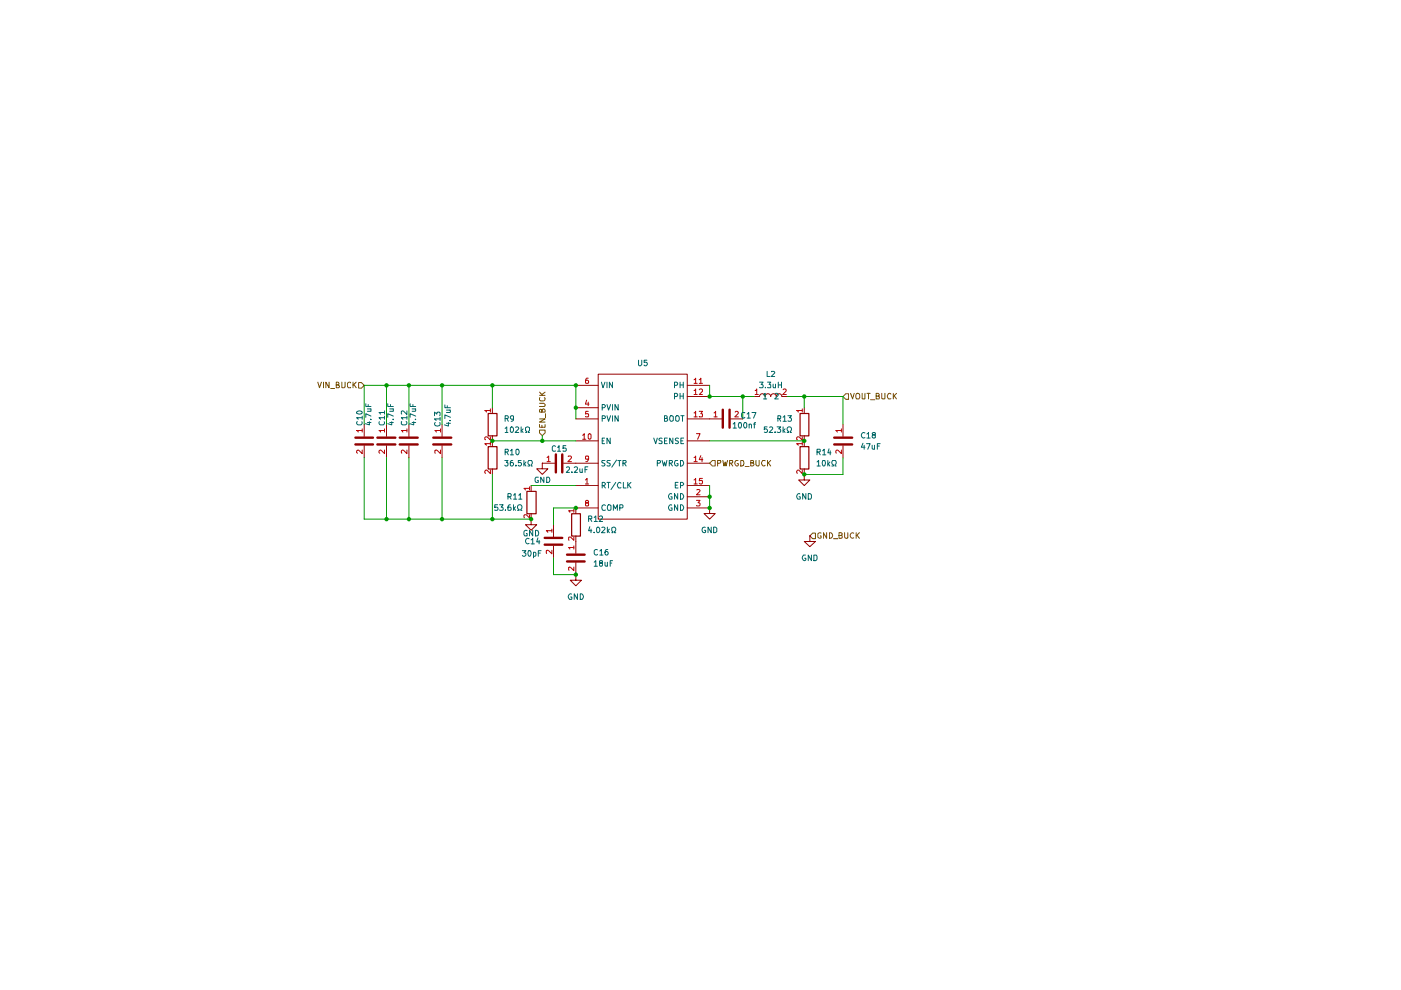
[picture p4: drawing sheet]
<svg xmlns="http://www.w3.org/2000/svg" width="297mm" height="210mm" viewBox="0 0 297 210" stroke-linecap="round" stroke-linejoin="round" font-family="sans-serif">
<path d="M114.4 91.2h1.2v.6l-.6 .6-.6-.6zM114.4 90v.6h1.2v-.6M114.4 88.8h1.2l-1.2 .7h1.2M114.4 85.5h.9l.3 .3-.2 .4h-1M114.4 83.8h1.2M114.4 83.1l.7 .7M114.5 84.3l-.1 .5 .2 .2 .8-.1 .2-.2-.2-.4M114.9 87l.2-.3 .5 .3v.4h-1.2v-.5h.5v.5M114.9 90.2v.4M115.6 83.1l-.7 .6M115.7 87.7v.9" fill="none" stroke="#765500" stroke-width=".21"/>
<path d="M117.9 96.4v3.8M119.2 96.4v3.8M115.5 114h3.7M115.5 115.5h3.7M120.2 117.6h3.8M120.2 119h3.8" fill="none" stroke="#910000" stroke-width=".51"/>
<g fill="none" stroke="#910000" stroke-width=".21">
<path d="M126.8 79.3h18.9v30.8h-18.9zM115 98.2v1.2h1.2l-1.2 1.2-1.2-1.2h1.2M115 98.2h.1M115 98.2h2.6M119.5 98.2h7.3M122.1 86.4h4.7M122.1 88.8h4.7M122.1 81.7h4.7M122.1 93.5h4.7M145.7 98.2h4.8M145.7 88.8h4.8M145.7 81.7h4.8"/>
<path d="M145.7 93.5h4.8M145.7 84.1h4.8M112.6 110.1v1.2h1.2l-1.2 1.1-1.2-1.1h1.2M112.6 110.1h.1M117.3 111.3v2.5M117.3 115.7v2.6M122.1 103h4.7M122.1 113.6v3.7M122.1 119.3v2.5M126.8 107.7h-4.7v1.2M145.7 103h4.8M145.7 105.3h4.8"/>
<path d="M145.7 107.7h4.8M122.1 121.8v1.2h1.2l-1.2 1.2-1.2-1.2h1.2M122.1 121.8h.1"/>
</g>
<g fill="none" stroke="#b90000" stroke-width=".21">
<path d="M116 97l.3-.3v1.2M116 97.9h.7M120.5 96.8l.5-.1 .2 .3-.8 .9h.8M123.5 92.3l.4-.4v1.2M123.5 93.1h.7M124.4 84.8l-.3 .9h.8M124.7 87.2h-.5l-.1 .6 .6-.1v.7l-.6-.1M124.7 80.2h-.3l-.2 .2v.9h.5l.1-.4a.35 .35 0 0 0-.3-.3 .35 .35 0 0 0-.4 .3M124.7 85.3v.7M124.8 97.2l-.1 .2h-.5l-.1-.2 .1-.5 .5 .1a.85 .85 0 0 1-.2 1.1h-.3M124.8 92l.3-.1 .2 .3v.7l-.2 .2-.4-.2zM147.2 80.5l.3-.3v1.1"/>
<path d="M147.2 82.8h.1l.2-.3v1.2M147.2 87.5h.1l.2-.3v1.2M147.2 97l.3-.3v1.2M147.2 97.9h.6M147.2 81.3h.6M147.2 83.7h.6M147.2 88.4h.6M147.7 91.9h.7l-.5 1.2M148.3 80.5l.3-.3v1.1M148.3 82.6l.1-.1h.4l.1 .1v.4l-.6 .7h.6M148.3 87.2h.6l-.3 .5 .3 .1v.5h-.6M148.3 81.3h.6"/>
<path d="M148.6 96.6l-.3 .9h.7M148.8 97v.9M117 112.5h-1.2l.4 .4M117 116.7v.7l-.8-.7-.4 .1 .1 .5M117 112.2v.7M121.7 108.3h-1.1l.2 .3M121.7 113.9v.7l-.7-.7h-.4v.7M121.7 116.1h-1.1l.2 .3M121.7 107.9v.7M121.7 115.7v.7M124.1 101.8l.4-.4v1.2M124.1 102.6h.7"/>
<path d="M124.4 106.6h-.2a.31 .31 0 0 1 .1-.4 .31 .31 0 0 1 .4 .1v.3l-.5 .1v.6h.5l.1-.5-.3-.2M147.2 101.8l.3-.4v1.2M147.2 102.6h.6M147.7 106.1h.7l-.4 .5 .4 .2v.3l-.1 .2-.6-.1M147.7 103.9l.6-.1 .1 .3-.7 .8h.7M148.9 101.4h-.6v.5h.6v.5l-.1 .2h-.4l-.1-.2M121.7 120.2v.8l-.9-.8-.2 .1v.6"/>
</g>
<g fill="none" stroke="#006665" stroke-width=".21">
<path d="M127.5 81l.3 1.2 .5-1.2M127.7 86.4h.4l.3-.4-.3-.2h-.4v1.2M127.7 88.7h.5l.2-.1-.1-.4-.6-.1v1.2M127.7 93.5h.3M128.2 92.9h-.5v1.2h.5M128.3 97.6h-.6l-.1 .2 .1 .3 .5 .2v.4h-.6M128.7 85.8l.3 1.2 .5-1.2M128.7 88.1l.3 1.2 .5-1.2M128.7 81v1.2M129.4 97.6h-.5l-.2 .2 .2 .3 .5 .2v.3l-.2 .2-.5-.1M129.4 92.9v1.2l-.7-1.2v1.2M129.9 81v1.2l-.7-1.2v1.2"/>
<path d="M129.9 85.8v1.2M129.9 88.1v1.2M130.7 97.5l-1 1.6M131 97.6h.7M131.1 85.8v1.2l-.7-1.2v1.2M131.1 88.1v1.2l-.7-1.2v1.2M131.3 97.6v1.2M132.1 98.2l.6-.1 .1-.3-.2-.2h-.5v1.2M132.3 98.2l.5 .6M138.6 92.9l.4 1.2 .4-1.2M139.4 98.2l.6-.1v-.3l-.1-.2h-.5v1.2M140.4 93l-.4-.1-.3 .2 .3 .4 .4 .1v.4h-.7"/>
<path d="M140.4 97.6l.3 1.2 .2-.8 .2 .8 .3-1.2M140.9 88.7l.5-.1v-.4l-.5-.1v1.2h.4l.3-.4-.4-.2M140.9 93.5h.4M141.5 92.9h-.6v1.2h.6M141.9 98.2l.6-.1 .1-.3-.2-.2h-.5v1.2M142.2 98.2l.4 .6M142.2 88.1l.5 .2v.9l-.5 .1a.78 .78 0 0 1 0-1.2zM142.7 92.9v1.2l-.7-1.2v1.2M143 81.7l.6-.1v-.5l-.6-.1v1.2M143 84.1l.6-.1v-.5l-.6-.1v1.2M143.3 88.3l.5-.2a.65 .65 0 0 1 .2 .7 .65 .65 0 0 1-.5 .5l-.2-.1zM143.7 97.6h-.4a.67 .67 0 0 0-.3 .7 .67 .67 0 0 0 .5 .5l.3-.2v-.3h-.3"/>
<path d="M143.8 93h-.5v.4l.5 .2v.2l-.2 .3-.4-.1M144.2 81v1.2M144.2 83.4v1.2M144.2 81.6h.7M144.2 84h.7M144.3 97.6h.4a.66 .66 0 0 1 .2 .8 .66 .66 0 0 1-.6 .4zM144.4 93.5h.4M144.4 88.1h.6M144.7 88.1v1.2M144.9 81v1.2M144.9 83.4v1.2M144.9 92.9h-.5v1.2h.5"/>
<path d="M127.7 103h.4l.3-.5-.3-.2h-.4v1.2M127.9 103l.5 .5M128.4 107.2l-.3-.2a.67 .67 0 0 0-.5 .5 .67 .67 0 0 0 .2 .7l.6-.1M128.7 102.3h.7M129 107l.5 .2v.8l-.1 .2h-.5a.86 .86 0 0 1 .1-1.2zM129 102.3v1.2M130 108.2v-1.2l.5 .9 .4-.9v1.2M130.6 102.3l-1.1 1.5M131.4 107.7h.5l.2-.2v-.3l-.2-.2h-.5v1.2M131.7 102.4l-.3-.1a.67 .67 0 0 0-.5 .5 .67 .67 0 0 0 .2 .7l.6-.1M132.2 102.3v1.2h.6M133.1 102.3v1.2"/>
<path d="M133.3 102.8l.5 .7M133.8 102.3l-.7 .7M142.4 104.7l-.1-.1a.66 .66 0 0 0-.6 .5 .66 .66 0 0 0 .3 .7l.5-.1v-.4h-.3M142.4 107.1l-.1-.1a.66 .66 0 0 0-.6 .5 .66 .66 0 0 0 .3 .7l.5-.1v-.4h-.3M143.2 102.9h.4M143.7 104.6v1.2l-.7-1.2v1.2M143.7 107v1.2l-.7-1.2v1.2M143.8 102.3h-.6v1.2h.6M144.3 104.6a.66 .66 0 0 1 .6 .5 .66 .66 0 0 1-.2 .7h-.4zM144.3 107a.66 .66 0 0 1 .6 .5 .66 .66 0 0 1-.2 .7h-.4zM144.3 103h.4l.2-.5-.2-.2h-.4v1.2"/>
</g>
<path d="M121.2 108.9h1.9v4.8h-1.9z" fill="none" stroke="#910000" stroke-width=".25"/>
<path d="M76 81.1h.6l.6 .6-.6 .6h-.6z" fill="#fff"/>
<path d="M67.4 81l.3 1.2 .5-1.2M68.6 81v1.2M69.8 81v1.2l-.7-1.2v1.2M70.1 82.4h.9M71.3 81.6l.5-.1v-.4l-.5-.1v1.2h.5l.2-.3-.4-.3M72.5 81l.1 1.2h.4l.2-.2v-1M74.3 81.2l-.3-.2-.3 .4v.6l.1 .2 .5-.1M74.8 81v1.2M75 81.5l.5 .7M75.5 81l-.7 .7M76 81.1h.6l.6 .6-.6 .6h-.6z" fill="none" stroke="#765500" stroke-width=".21"/>
<path d="M103.5 94.7h1.9v4.7h-1.9zM103.5 87.7h1.9v4.7h-1.9zM111.7 104.2h2v4.7h-2z" fill="none" stroke="#910000" stroke-width=".25"/>
<g fill="none" stroke="#910000" stroke-width=".21">
<path d="M77.2 90v2.5M77.2 94.5v2.5M82 90v2.5M82 94.5v2.5M86.7 90v2.5M86.7 94.5v2.5M93.7 90v2.5M93.7 94.5v2.5M104.4 86.4v1.2M104.4 92.4v2.3M104.4 99.4v1.2M112.6 103v1.1"/>
<path d="M112.6 108.9v1.2"/>
</g>
<g fill="none" stroke="#b90000" stroke-width=".21">
<path d="M76.8 91.3h-1.2l.3 .3M76.8 95.4v.8l-.9-.8-.3 .3 .2 .4M76.8 90.9v.7M81.5 91.3h-1.2l.4 .3M81.5 95.4v.8l-.8-.8-.4 .3 .2 .4M81.5 90.9v.7M86.3 91.3h-1.2l.3 .3M86.3 95.4v.8l-.9-.8-.3 .3 .1 .4M86.3 90.9v.7M93.4 91.3h-1.2l.3 .3M93.4 95.4v.8l-.9-.8-.3 .1 .1 .6M93.4 90.9v.7"/>
<path d="M104 94.1h-1.2l.3 .3M104 99.7v.7l-.9-.7-.3 .2 .2 .4M104 87h-1.2l.3 .2v.2M104 92.6v.7l-.7-.7h-.3l-.2 .2v.3l.2 .1M104 86.7v.7M104 93.7v.7M112.3 103.5h-1.2l.3 .4M112.3 109.1v.7l-.7-.7h-.4v.7M112.3 103.2v.7"/>
</g>
<path d="M75.4 92.8h3.7M75.4 94.2h3.7M80 92.8h3.8M80 94.2h3.8M84.8 92.8h3.8M84.8 94.2h3.8M91.9 92.8h3.8M91.9 94.2h3.8" fill="none" stroke="#910000" stroke-width=".51"/>
<path d="M151 97.6h.6v1.2h-.6l-.5-.6z" fill="#fff"/>
<g fill="none" stroke="#765500" stroke-width=".21">
<path d="M151 97.6h.6v1.2h-.6l-.5-.6zM152.1 98.2l.6-.1v-.5h-.6v1.2M153.2 97.6l.3 1.2 .3-.8 .1 .8 .4-1.2M154.7 98.2l.6-.1v-.5h-.6v1.2M154.9 98.2l.5 .6M156.5 97.6h-.5a.67 .67 0 0 0-.2 .7 .67 .67 0 0 0 .5 .5l.2-.2v-.3h-.2M157.1 97.6h.4a.66 .66 0 0 1 .2 .8 .66 .66 0 0 1-.6 .4zM158 98.9h.8M159.2 98.1h.5v-.5h-.5v1.2h.4l.3-.4-.4-.3M160.3 97.6v1l.2 .2 .5-.2v-1M162.2 97.7l-.5-.1a.67 .67 0 0 0-.2 .7 .67 .67 0 0 0 .5 .5l.2-.2M162.7 97.6v1.2"/>
<path d="M162.9 98.1l.5 .7M163.4 97.6l-.7 .7"/>
</g>
<path d="M150.5 107.7v1.2h1.1l-1.1 1.2-1.2-1.2h1.2M150.5 107.7h.1" fill="none" stroke="#910000" stroke-width=".21"/>
<path d="M172.3 113h.6v1.2h-.6l-.6-.6z" fill="#fff"/>
<path d="M172.3 113h.6v1.2h-.6l-.6-.6zM174.1 113a.45 .45 0 0 0-.7 .2v.7a.45 .45 0 0 0 .7 .1v-.4h-.2M175.3 112.9v1.2l-.7-1.2v1.2M175.9 112.9a.6 .6 0 0 1 .6 .6 .6 .6 0 0 1-.6 .6zM176.7 114.2h.9M177.9 113.5h.4l.3-.2-.1-.3-.6-.1v1.2h.5l.2-.1v-.4l-.3-.1M179.1 112.9v1l.2 .2 .4-.1v-1.1M181 113a.55 .55 0 0 0-.8 .5 .55 .55 0 0 0 .8 .5M181.5 112.9v1.2M181.7 113.5l.5 .6M182.2 112.9l-.7 .7" fill="none" stroke="#765500" stroke-width=".21"/>
<path d="M170.5 93.5v1.2M170.5 99.4v1.2M170.5 100.6v1.2h1.2l-1.2 1.2-1.2-1.2h1.2M170.5 100.6h.1M171.7 113.6v1.2h1.2l-1.2 1.1-1.2-1.1h1.2M171.7 113.6h.1" fill="none" stroke="#910000" stroke-width=".21"/>
<path d="M169.6 94.7h1.9v4.7h-1.9z" fill="none" stroke="#910000" stroke-width=".25"/>
<path d="M170.1 94.1h-1.2l.3 .3M170.1 99.7v.7l-.9-.7-.3 .2 .2 .4M170.1 93.7v.7" fill="none" stroke="#b90000" stroke-width=".21"/>
<path d="M179.3 83.5h.6v1.2h-.6l-.6-.6z" fill="#fff"/>
<g fill="none" stroke="#765500" stroke-width=".21">
<path d="M179.3 83.5h.6v1.2h-.6l-.6-.6zM180.3 83.4l.5 1.2 .3-1.2M181.5 83.6l.3-.2 .3 .1a.87 .87 0 0 1 0 1.1h-.5l-.2-.4zM182.8 83.4l.1 1.2 .5-.1v-1.1M183.8 83.4h.7M184.1 83.4v1.2M184.6 84.8h.9M185.8 84l.6-.1v-.2l-.2-.3h-.4v1.2h.6v-.5l-.2-.1M186.9 83.4v1l.2 .2 .5-.1v-1.1M188.9 83.6l-.3-.2a.67 .67 0 0 0-.5 .5 .67 .67 0 0 0 .3 .7l.5-.1M189.4 83.4v1.2M189.6 83.9l.5 .7"/>
<path d="M190.1 83.4l-.7 .7"/>
</g>
<path d="M153.2 86.9v3.8M154.7 86.9v3.8M176.9 92.8h3.8M176.9 94.2h3.8" fill="none" stroke="#910000" stroke-width=".51"/>
<path d="M150.5 88.8h2.5M154.9 88.8h2.6M159.9 84.1h1.1a.59 .59 0 0 1 .6-.6 .59 .59 0 0 1 .6 .6 .59 .59 0 0 1 .6-.6 .59 .59 0 0 1 .6 .6 .59 .59 0 0 1 .6-.6 .59 .59 0 0 1 .6 .6 .59 .59 0 0 1 .6-.6 .59 .59 0 0 1 .6 .6h1.2M170.5 86.4v1.2M170.5 92.4v1.1M178.7 90v2.5M178.7 94.5v2.5" fill="none" stroke="#910000" stroke-width=".21"/>
<path d="M151.4 87.5l.3-.3v1.2M151.4 88.4h.7M155.9 87.4l.4-.2 .2 .3-.7 .9h.7M160.1 82.8h.2l.1-.3v1.2M160.1 83.7h.7M166 82.6l.5-.1 .2 .3-.8 .9h.8M170.1 87h-1.2l.3 .2v.2M170.1 92.6v.7l-.7-.7h-.3l-.2 .2v.3l.2 .1M170.1 86.7v.7M178.4 91.3h-1.2l.3 .3M178.4 95.4v.8l-.9-.8-.3 .3 .1 .4M178.4 90.9v.7" fill="none" stroke="#b90000" stroke-width=".21"/>
<path d="M161.9 83.7l.3-.3v1.2M161.9 84.6h.7M164.3 83.6l.5-.2 .2 .3-.7 .9h.7" fill="none" stroke="#006665" stroke-width=".21"/>
<path d="M169.6 87.7h1.9v4.7h-1.9z" fill="none" stroke="#910000" stroke-width=".25"/>
<g fill="none" stroke="#090" stroke-width=".21">
<path d="M77.2 97v13.1h35.4M82 81.7v8.3M82 97v13.1M86.7 81.7v8.3M86.7 97v13.1M93.7 81.7v8.3M93.7 97v13.1M104.4 93.5h17.7M104.4 81.7v4.7M115 92.4v1.1M122.1 88.8v-7.1h-44.9v8.3M150.5 93.5h20"/>
<path d="M150.5 81.7v2.4h9.4M157.5 84.1v4.7M167 84.1h11.7v5.9M170.5 84.1v2.3M178.7 97v3.6h-8.2M104.4 100.6v9.5M112.6 103h9.5M117.3 118.3v3.5h4.8M122.1 107.7h-4.8v3.6M150.5 103v4.7"/>
</g>
<g fill="#090">
<circle cx="122.1" cy="86.4" r=".47"/>
<circle cx="122.1" cy="81.7" r=".47"/>
<circle cx="122.1" cy="107.7" r=".47"/>
<circle cx="122.1" cy="121.8" r=".47"/>
<circle cx="112.6" cy="110.1" r=".47"/>
<circle cx="104.4" cy="110.1" r=".47"/>
<circle cx="82" cy="81.7" r=".47"/>
<circle cx="82" cy="110.1" r=".47"/>
<circle cx="86.7" cy="110.1" r=".47"/>
<circle cx="93.7" cy="110.1" r=".47"/>
<circle cx="93.7" cy="81.7" r=".47"/>
<circle cx="86.7" cy="81.7" r=".47"/>
<circle cx="115" cy="93.5" r=".47"/>
<circle cx="104.4" cy="81.7" r=".47"/>
<circle cx="104.4" cy="93.5" r=".47"/>
<circle cx="150.5" cy="107.7" r=".47"/>
<circle cx="150.5" cy="105.3" r=".47"/>
<circle cx="170.5" cy="93.5" r=".47"/>
<circle cx="170.5" cy="100.6" r=".47"/>
<circle cx="150.5" cy="84.1" r=".47"/>
<circle cx="157.5" cy="84.1" r=".47"/>
<circle cx="170.5" cy="84.1" r=".47"/>
</g>
<g fill="none" stroke="#006665" stroke-width=".21">
<path d="M135.4 76.4v1l.2 .2h.2l.3-.3v-.9M137.2 76.4h-.6v.5h.6v.4l-.2 .3-.4-.2M162.6 78.7v1.1h.6M163.6 78.8l.5-.1 .2 .4-.8 .7h.8M75.8 89.4l-.2 .2 .2 .4 .7 .1a.45 .45 0 0 0 .2-.7M75.8 87.2h.9l.1 .3a.69 .69 0 0 1-1.2-.1zM76.8 88.6h-1.2l.3 .3M76.8 88.2v.7M77.6 85.6v.6h1.1M77.9 89.6h.8M77.9 86.7h.8M78.1 85.8v.4"/>
<path d="M78.3 89.4v.7l-.8-.3M78.6 88.9h.1M78.6 86.7l.1 .5h-.8M78.7 88.2l-1.1-.5v.8M80.4 89.4a.45 .45 0 0 0 .2 .7h.7a.45 .45 0 0 0 .1-.7M81.5 88.6h-1.2l.4 .3M81.5 87.5h-1.2l.4 .3M81.5 87.1v.7M81.5 88.2v.7M82.2 85.6v.6h1.2M82.6 89.6h.8M82.6 86.7h.8"/>
<path d="M82.8 85.8v.4M83.1 89.4v.7l-.9-.3M83.3 88.9h.1M83.3 86.7l.1 .5h-.8M83.4 88.2l-1.2-.5v.8M85.2 89.4l-.1 .5 .2 .2 .8-.1 .2-.3-.2-.3M86.3 88.6h-1.2l.3 .3M86.3 87.1v.8l-.9-.8-.3 .1 .1 .6M86.3 88.2v.7M87 85.6v.6h1.1M87.4 89.6h.7M87.4 86.7h.7"/>
<path d="M87.5 85.8v.4M87.7 89.4v.7l-.8-.3M88.1 88.9h.1M88.1 86.7v.5h-.7M88.1 88.2l-1.1-.5v.8M92.1 88.1v-.7l.5 .4v-.3h.7l-.1 .6M92.3 89.6l-.2 .2a.67 .67 0 0 0 .5 .5 .67 .67 0 0 0 .7-.2l-.1-.5M93.3 88.8h-1.2l.4 .4M93.3 88.5v.7M94.3 85.9v.5h1.2M94.7 89.7h.8M94.7 87h.8"/>
<path d="M94.8 86v.4M95.1 89.6v.7l-.9-.2M95.3 89.2h.2M95.3 87l.2 .1-.1 .4h-.7M95.5 88.5l-1.2-.5v.7M107 97.6h.7l-.3 .4 .3 .1v.5l-.2 .2h-.3l-.2-.2M107.1 90.8l.3-.3v1.2M107.1 95.8h.6v-.6h-.6v1.2M107.1 88.7h.6v-.5l-.6-.1v1.2M107.1 91.7h.6M107.4 95.8l.4 .6M107.4 88.7l.4 .6"/>
<path d="M108.2 95.6l.3-.4v1.2M108.2 96.4h.7M108.3 90.6l.2-.1a.64 .64 0 0 1 .4 .6 .64 .64 0 0 1-.4 .6l-.3-.3zM108.7 97.6h-.3l-.2 .3v.7l.4 .2 .3-.2v-.3l-.3-.3-.4 .1v.2M108.9 88.6l-.2 .3h-.2l-.3-.3 .1-.4h.6v.9l-.5 .2M109.3 90.6l.4-.1 .3 .3-.8 .9h.8M109.4 98.6v.2M109.4 95.4l.2-.2a.6 .6 0 0 1 .5 .5 .6 .6 0 0 1-.2 .7h-.3l-.2-.2zM110.5 97.6h-.6v.5h.6l.1 .5-.3 .2-.4-.2M110.5 90.5v1.2M110.6 91.3l.3 .4M110.9 90.9l-.4 .5"/>
<path d="M111.1 97.6v1.2M111.2 98.3l.3 .5M111.4 91.7h.3v-.3l-.3-.1v-.6l.4-.2 .5 .2v.6l-.3 .1v.3h.3M111.5 98l-.4 .5M111.9 98.8h.4v-.2l-.4-.4 .2-.6h.6l.2 .6-.3 .6h.3M117.8 94.7l-.4-.2-.3 .3v.6l.2 .3 .5-.1M118.2 94.8h.2l.1-.3v1.2M118.2 95.7h.7M120 94.5h-.6v.6l.5-.1 .2 .2v.3l-.2 .2-.5-.1M120.1 99.1l.5-.1 .1 .1v.4l-.6 .7h.6M121.8 99.1l.1-.1h.4l.1 .1v.4l-.6 .7h.6M122.9 99.4l.1 .8 .4-.1"/>
<path d="M123.4 99.4v.8M124 99.6h.5M124.6 99h-.6v1.2M155.4 89.9l.4-.3v1.2M155.4 90.8h.7M156.6 89.7l.4-.1a.69 .69 0 0 1-.2 1.2l-.3-.5zM157.8 89.7l.3-.1 .2 .2v.7l-.2 .3-.3-.2a.69 .69 0 0 1 0-.9zM157.9 87.5h-.5l-.2 .2 .1 .8 .3 .1 .3-.1M158.4 87.8l.3-.3v1.1M158.4 88.6h.7M158.8 90.1l.2-.2 .3 .2v.7M158.8 89.9v.9"/>
<path d="M159.4 87.5h.9l-.5 1.1M159.8 89.9h.4M160.2 89.6l-.3 .1v1.1M161 81h.8l-.4 .5 .4 .2v.3l-.2 .2-.6-.1M162.3 82.1v.1M162.6 90.5h-.5v.6l.4-.2 .2 .3-.1 .4h-.5M162.7 81h.7l-.3 .5 .3 .1v.5h-.7M163.2 90.6l.4-.1 .2 .3-.7 .9h.7M163.9 81.4l.1 .8 .4-.1M164.3 91.6v.1M164.4 81.4v.8M164.8 90.5h.7l-.4 .4 .3 .1v.6h-.6"/>
<path d="M164.9 88.7h.5l.1-.5-.6-.1v1.2M165 81v1.2M165 81.6h.7M165.2 88.7l.3 .6M165.7 81v1.2M166 88.5l.4-.4v1.2M166 90.5v1.2M166 89.3h.7M166.1 91.3l.4 .4M166.5 90.9l-.5 .5M166.9 91.7h.3v-.3h-.2l-.1-.3a.48 .48 0 0 1 .4-.6 .48 .48 0 0 1 .5 .6l-.2 .3v.3h.2M167 88.1h.8l-.4 .5 .4 .2-.1 .4h-.7"/>
<path d="M173.2 98l.4-.4v1.2M173.2 95.8h.7v-.5l-.7-.1v1.2M173.2 98.8h.7M173.6 95.8l.3 .6M174.4 97.7l.1-.1a.59 .59 0 0 1 .6 .4 .59 .59 0 0 1-.2 .6l-.1 .2-.4-.2zM174.4 95.6l.4-.4v1.2M174.4 96.4h.7M175.5 97.6v1.2M175.6 98.3l.3 .5M175.8 95.2l-.3 .8h.7M175.9 98l-.4 .5M176 95.6v.8"/>
<path d="M176.4 98.8h.3v-.2l-.3-.4 .1-.6h.6l.2 .6-.3 .6h.3M183 94l-.4 .8h.8M183.2 94.4v.8M183.4 91.8a.55 .55 0 0 0-.8 .5 .55 .55 0 0 0 .8 .5M183.7 94.1h.8l-.5 1.1M183.8 92l.3-.3v1.2M183.8 92.9h.7M184.9 94.4v.7l.2 .1 .3-.1M185.2 92.2l-.3-.3 .3-.2 .4 .1v.3a.51 .51 0 0 0-.6 .7h.6v-.5l-.2-.1M185.4 94.4v.8M186 94.6h.4M186.6 94.1h-.6v1.1"/>
<path d="M105.5 107h-.6v.6l.5-.1 .2 .2v.3l-.2 .2-.5-.1M105.9 107h.8l-.4 .5 .4 .2v.3l-.2 .2-.6-.1M107.2 108.1v.1M107.7 105.3h.5l.2-.1v-.4l-.2-.2h-.5v1.2M108 105.3l.4 .5M108.2 107l-.3 .1-.2 .3v.7l.5 .1 .2-.2v-.3l-.2-.2h-.4l-.1 .2M108.9 105l.3-.4v1.2M108.9 107v1.2M108.9 105.8h.7M109 107.8l.3 .4M109.3 107.4l-.4 .5M109.7 108.2h.4l-.4-.5 .1-.5 .3-.2 .5 .2a.6 .6 0 0 1-.2 .8v.2h.3"/>
<path d="M110 105l.3-.4v1.2M110 105.8h.7M110.7 116.8h.8l-.4 .4 .3 .1 .1 .4-.2 .2h-.4l-.2-.1M111.8 112.5l-.4-.1-.3 .4v.6l.2 .2h.5v-.5h-.2M112 116.8h.1a.6 .6 0 0 1 .6 .4 .6 .6 0 0 1-.3 .7h-.2l-.2-.1zM112.2 114.2a.55 .55 0 0 0-.8 .5 .55 .55 0 0 0 .8 .5M112.6 114.5l.3-.4v1.2M112.6 115.3h.7M112.9 112.4v1.2l-.6-1.2v1.2M113.1 117.2l.4-.1 .1 .2v.5l-.1 .1h-.4M113.1 117.1v1.2M113.5 112.4a.66 .66 0 0 1 .7 .5 .66 .66 0 0 1-.2 .7h-.5z"/>
<path d="M114 114l-.2 .9h.7M114.1 101.2h-.5l-.1 .2v.6l.1 .3h.5v-.4h-.1M114.1 117.3h.5M114.3 114.6v.7M114.7 116.8h-.6v1.1M115.3 101.2v1.1l-.7-1.1v1.1M115.9 101.2h.4l.2 .1 .1 .6-.3 .4h-.4zM121.2 100.1v.1M124.8 110h.6l.1-.4-.2-.2h-.5v1.2M125.1 111.7l-.3 .8h.7M125.1 110l.4 .6M125.3 112.2v.7"/>
<path d="M126 112.9h.1M126 119.2l.3-.3v1.2M126 109.7l.3-.3v1.2M126 110.6h.7M126.6 111.8h.2a.64 .64 0 0 1 .4 .6 .64 .64 0 0 1-.5 .5l-.2-.2zM126.7 116.6a.45 .45 0 0 0-.7 .2l.1 .7 .2 .2 .4-.2M127.1 109.6l.4-.2 .3 .3-.8 .9h.8M127.2 116.8l.3-.3v1.2M127.2 117.7h.6M127.3 119.4l-.2-.3 .1-.2h.5v.4l-.5 .1-.1 .1v.3l.2 .3 .5-.3-.1-.4h-.2M127.6 111.8h.4l.3 .3-.8 .8h.8M128.3 119.2v.7l.1 .2 .4-.2"/>
<path d="M128.8 111.8v1.1M128.8 119.2v.9M128.9 116.5h-.3a.73 .73 0 0 0-.1 1.2l.4-.1v-.6l-.4-.1-.2 .3M128.9 112.5l.3 .4M129.2 112.2l-.4 .4M129.4 119.4h.3M129.7 112.9h.3v-.2l-.3-.2v-.6l.3-.1h.4l.2 .3-.3 .6v.2h.3M129.9 118.9h-.5v1.2M149.5 111.8h-.2a.61 .61 0 0 0-.5 .6 .61 .61 0 0 0 .6 .5h.2v-.5h-.2M150.8 111.8v1.1l-.7-1.1v1.1M151.3 111.8h.3l.4 .2v.7l-.4 .2h-.3zM169.6 104.7l-.1-.1a.66 .66 0 0 0-.6 .5 .66 .66 0 0 0 .3 .7l.5-.1v-.4h-.3"/>
<path d="M170.8 117.7h-.5a.67 .67 0 0 0-.2 .7 .67 .67 0 0 0 .5 .5l.3-.2v-.3h-.3M170.9 104.6v1.2l-.7-1.2v1.2M171.4 104.6h.3l.3 .4v.6l-.1 .2h-.5zM172 117.7v1.2l-.6-1.2v1.2M172.6 117.7h.5l.1 .2v.6l-.3 .4h-.3zM121.2 126l-.1-.1a.66 .66 0 0 0-.6 .5 .66 .66 0 0 0 .2 .7l.5-.1v-.4h-.2M122.4 125.9v1.2l-.6-1.2v1.2M123 125.9a.66 .66 0 0 1 .7 .4 .66 .66 0 0 1-.3 .8h-.4zM126 120.1h.7"/>
</g>
</svg>
